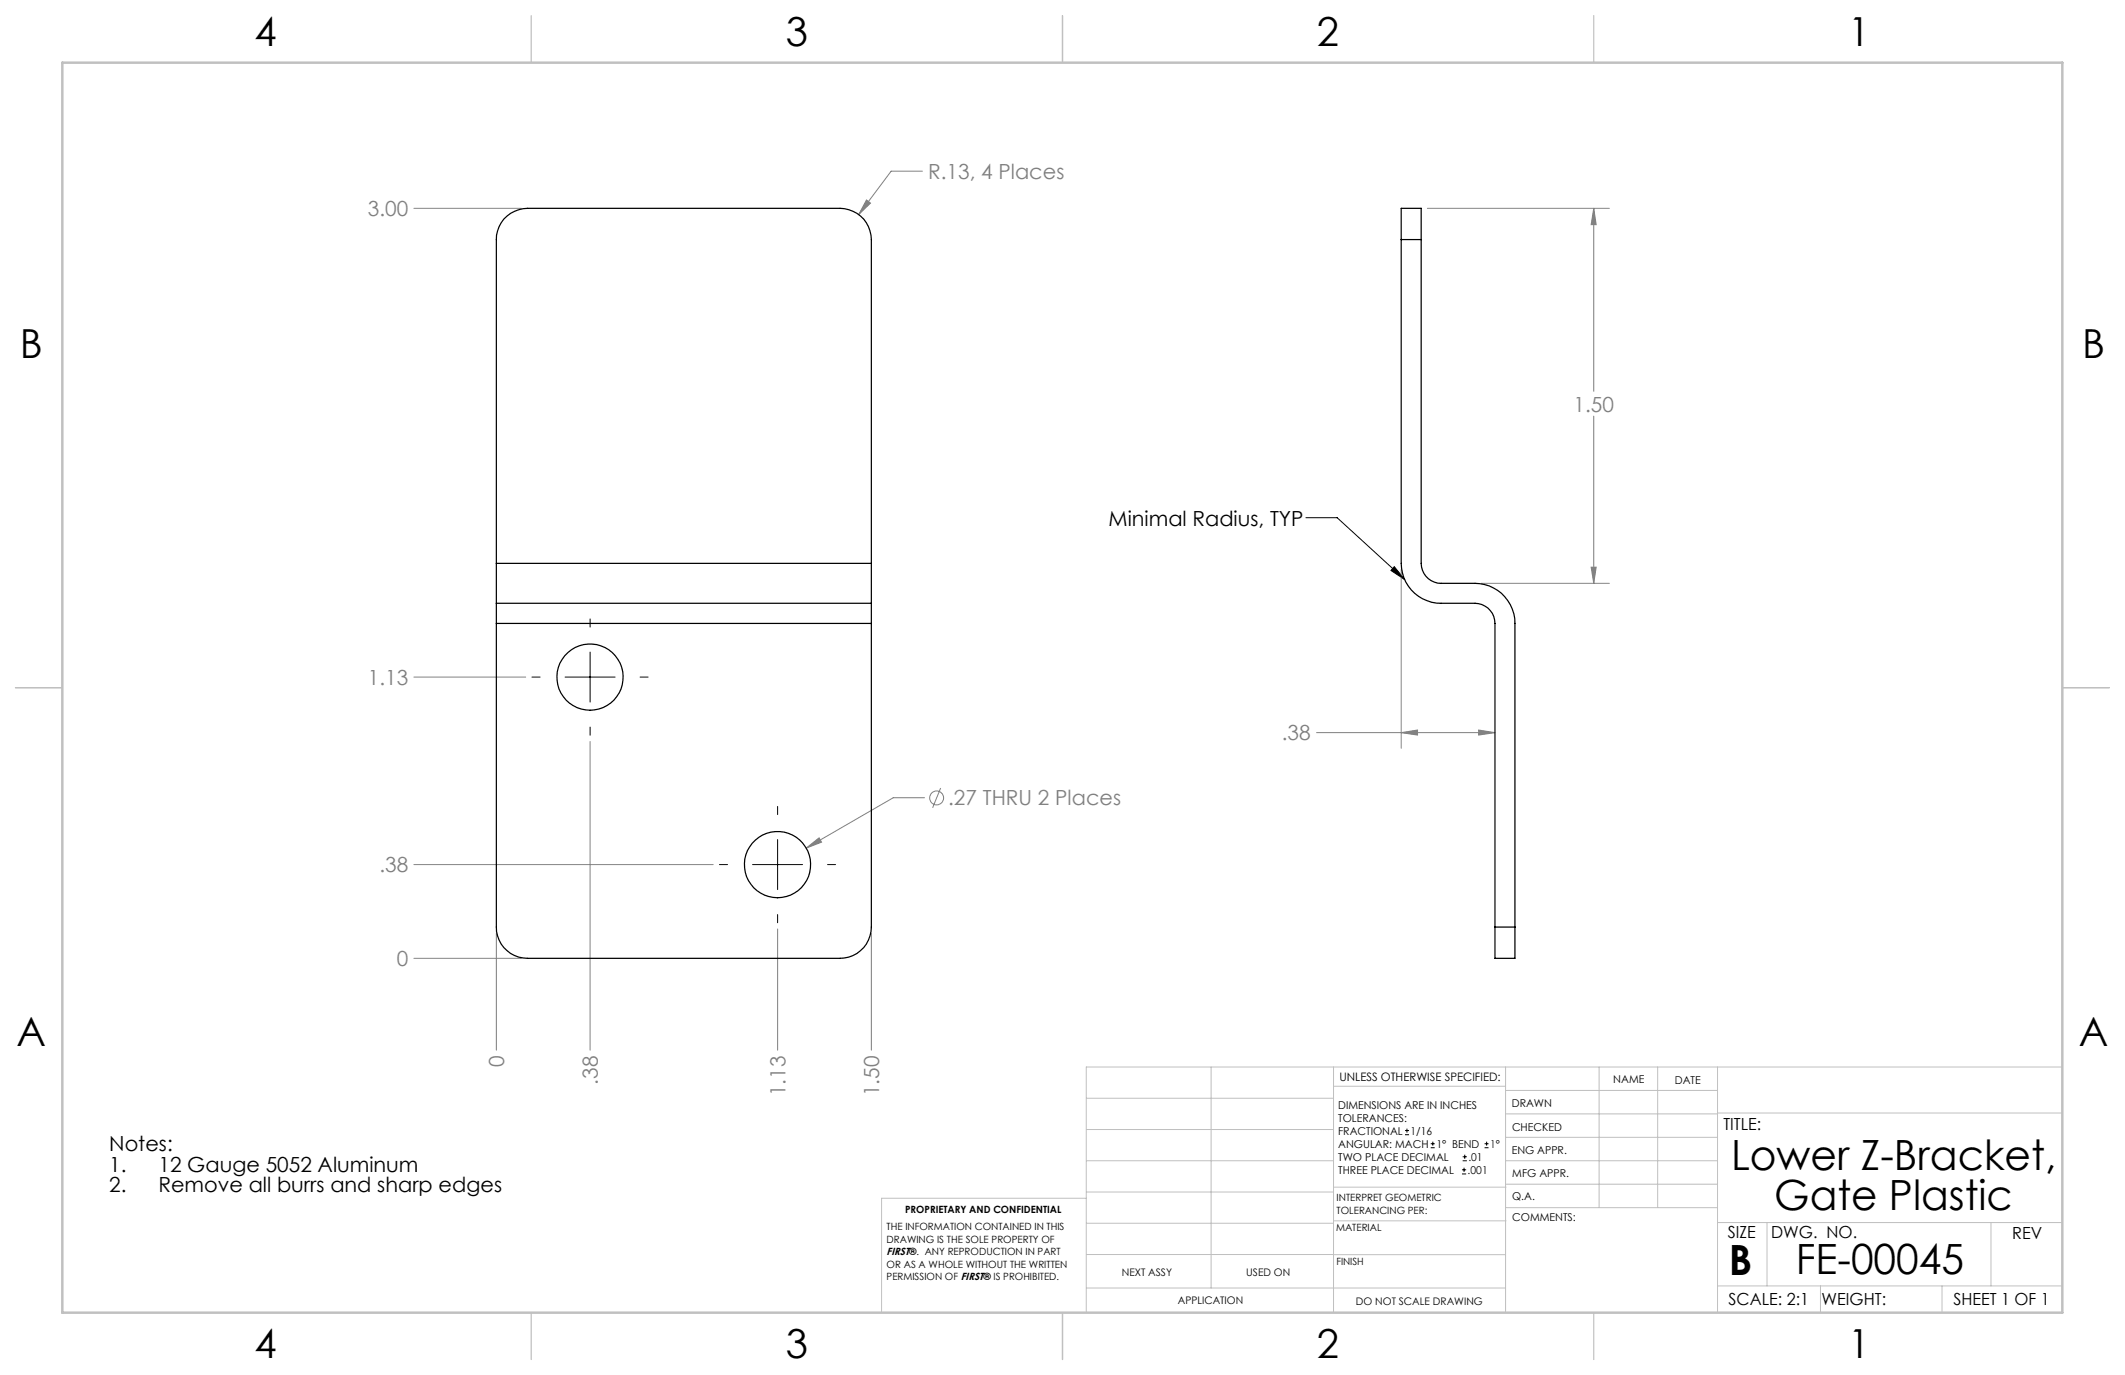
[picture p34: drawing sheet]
<svg xmlns="http://www.w3.org/2000/svg" width="432mm" height="279mm" viewBox="0 0 432 279" stroke-linecap="round" stroke-linejoin="round" font-family="sans-serif">
<defs><g id="words">
<g font-size="8.5">
<text x="351.7" y="237.7">Lower Z-Bracket,</text>
<text x="360.5" y="245.8">Gate Plastic</text>
<text x="351.3" y="259">B</text>
<text x="364.9" y="258.9">FE-00045</text>
</g>
<g font-size="8.1">
<text x="51.7" y="9.3">4</text>
<text x="159.7" y="9.3">3</text>
<text x="267.6" y="9.3">2</text>
<text x="375.6" y="9.3">1</text>
<text x="4" y="72.8">B</text>
<text x="423.1" y="72.8">B</text>
<text x="3.3" y="212.5">A</text>
<text x="422.4" y="212.5">A</text>
<text x="51.7" y="276">4</text>
<text x="159.7" y="276">3</text>
<text x="267.6" y="276">2</text>
<text x="375.6" y="276">1</text>
</g>
<g font-size="4.2" fill="#7f7f7f">
<text x="188.6" y="36.4">R.13, 4 Places</text>
<text x="74.7" y="43.9">3.00</text>
<text x="319.8" y="83.6">1.50</text>
<text x="74.7" y="139.2">1.13</text>
<text x="260.5" y="150.4">.38</text>
<text x="192.7" y="163.7">.27 THRU 2 Places</text>
<text x="77.1" y="177.3">.38</text>
<text x="80.6" y="196.3">0</text>
<text x="102.5" y="216.9" transform="rotate(-90 102.5 216.9)">0</text>
<text x="121.5" y="220.4" transform="rotate(-90 121.5 220.4)">.38</text>
<text x="159.6" y="222.8" transform="rotate(-90 159.6 222.8)">1.13</text>
<text x="178.7" y="222.8" transform="rotate(-90 178.7 222.8)">1.50</text>
</g>
<g font-size="4.2">
<text x="225.3" y="106.8">Minimal Radius, TYP</text>
<text x="22.2" y="233.9">Notes:</text>
<text x="22.2" y="238.1">1.</text>
<text x="32.2" y="238.1">12 Gauge 5052 Aluminum</text>
<text x="22.2" y="242.3">2.</text>
<text x="32.2" y="242.3">Remove all burrs and sharp edges</text>
</g>
<g font-size="3.4">
<text x="350.2" y="229.5">TITLE:</text>
<text x="351.1" y="251.6">SIZE</text>
<text x="359.9" y="251.6">DWG. NO.</text>
<text x="408.9" y="251.7">REV</text>
<text x="351.2" y="265.2">SCALE: 2:1</text>
<text x="370.1" y="265.3">WEIGHT:</text>
<text x="396.9" y="265.2">SHEET 1 OF 1</text>
</g>
<text font-size="2.4" x="272.2" y="219.7">UNLESS OTHERWISE SPECIFIED:</text>
<g font-size="2.2">
<text x="327.8" y="220.1">NAME</text>
<text x="340.3" y="220.2">DATE</text>
<text x="271.9" y="225.3">DIMENSIONS ARE IN INCHES</text>
<text x="271.9" y="227.9">TOLERANCES:</text>
<text x="307.2" y="224.9">DRAWN</text>
<text x="271.9" y="230.6">FRACTIONAL</text>
<text x="271.9" y="233.2">ANGULAR: MACH</text>
<text x="286.6" y="230.6">1/16</text>
<text x="291.9" y="233.2">1° BEND</text>
<text x="302.8" y="233.2">1°</text>
<text x="307.3" y="229.8">CHECKED</text>
<text x="271.9" y="238.5">THREE PLACE DECIMAL</text>
<text x="271.9" y="235.9">TWO PLACE DECIMAL</text>
<text x="298.2" y="238.5">.001</text>
<text x="298.4" y="235.9">.01</text>
<text x="307.2" y="234.5">ENG APPR.</text>
<text x="307.3" y="239.2">MFG APPR.</text>
<text x="307.3" y="243.9">Q.A.</text>
<text x="307.3" y="248.1">COMMENTS:</text>
</g>
<g font-size="2.1">
<text x="180.2" y="255.1">FIRST®. ANY REPRODUCTION IN PART</text>
<text x="227.9" y="259.2">NEXT ASSY</text>
<text x="253.3" y="259.2">USED ON</text>
<text x="239.3" y="265">APPLICATION</text>
<text x="275.5" y="265.1">DO NOT SCALE DRAWING</text>
</g>
<g font-size="2">
<text x="271.6" y="244.1">INTERPRET GEOMETRIC</text>
<text x="180.2" y="250">THE INFORMATION CONTAINED IN THIS</text>
<text x="183.9" y="246.4">PROPRIETARY AND CONFIDENTIAL</text>
<text x="271.5" y="250.2">MATERIAL</text>
<text x="271.6" y="246.6">TOLERANCING PER:</text>
<text x="180.2" y="252.5">DRAWING IS THE SOLE PROPERTY OF</text>
<text x="180.2" y="257.6">OR AS A WHOLE WITHOUT THE WRITTEN</text>
<text x="271.5" y="257">FINISH</text>
<text x="180.2" y="260.1">PERMISSION OF FIRST® IS PROHIBITED.</text>
</g>
</g></defs>
<g fill="none" stroke="#c0c0c0" stroke-width=".2">
<path d="M246.1 216.8v44.9M271 216.8v49.9M305.9 216.8v49.9M324.9 216.8v28.6M336.8 216.8v28.6M349 216.8v49.9M419.1 216.8h-198.4v49.9M220.7 235.9h50.3M220.7 229.5h50.3M220.7 223.2h50.3M271 220.7h34.9M305.9 231.1h43.1"/>
<path d="M305.9 226.3h43.1M305.9 221.6h43.1M305.9 235.9h43.1M349 226.2h70.1M220.7 248.6h50.3M220.7 242.2h50.3M220.7 254.9h50.3M220.7 243.5h-41.6v23.2M271 255h34.9M271 248.1h35M271 241.2h35M305.9 240.6h43.1"/>
<path d="M306 245.4h43M349 248.4h70.1M359.1 248.4v12.9M404.6 248.4v12.9M220.7 261.7h85.2M349 261.3h70.1M369.9 261.3v5.4M394.6 261.3v5.4"/>
</g>
<path d="M108 3.2v9.5M215.9 3.2v9.5M323.9 3.2v9.5M3.1 139.7h9.6M419.1 139.7h9.5M108 266.7v9.6M215.9 266.7v9.6M323.9 266.7v9.6" fill="none" stroke="#c0c0c0" stroke-width=".25"/>
<path d="M12.7 12.7h406.4v254h-406.4z" fill="none" stroke="#c0c0c0" stroke-width=".5"/>
<g fill="none" stroke="#7f7f7f" stroke-width=".2">
<path d="M187.4 34.8h-6.3l-6.6 8.8M84.1 42.3h21.8M176.1 40.6l.8 .7-2.4 2.3zM290.1 42.3h36.9M323.9 42.3l.4 3.3h-1zM323.9 42.3v37.2M323.9 84.6v33.9M284.7 115.7v36.3M301 118.5h26M323.3 115.3h1l-.4 3.2zM84.1 137.6h22.7M119.9 150.7v62.7"/>
<path d="M267.5 148.9h36.3M284.7 148.9l3.3-.6v1.1zM300.5 148.3l3.3 .6-3.3 .5zM84.1 175.7h60.8M163.8 172.3l2.6-2 .5 .8zM187.9 162.1h-6.4l-17.7 10.2M191.1 160.1l-1.6 4M84.1 194.7h21.8M100.9 189.7v23.7M158 188.8v24.6M177.1 189.7v23.7"/>
<circle cx="190.3" cy="162.1" r="1.41"/>
</g>
<g fill="none" stroke="#000" stroke-width=".2">
<path d="M265.4 105.2h6.3l13.7 12.6M283.3 115.1l2.1 2.7-2.8-1.9zM108.1 137.6h1.6M114.8 137.6h10.2M119.9 125.8v1.6M119.9 132.5v10.2M130.1 137.6h1.6M119.9 147.7v1.7M146.2 175.7h1.6M152.9 175.7h10.2M158 163.9v1.6M158 170.6v10.2"/>
<path d="M168.2 175.7h1.6M158 185.8v1.7"/>
</g>
<path d="M283.3 115.1l2.1 2.7-2.8-1.9z" fill="#000"/>
<path d="M284.7 148.9l3.3-.6v1.1zM300.5 148.3l3.3 .6-3.3 .5zM323.9 42.3l.4 3.3h-1zM323.3 115.3h1l-.4 3.2zM163.8 172.3l3.1-1.2-.5-.8zM176.1 40.6l-1.6 3 2.4-2.3z" fill="#7f7f7f"/>
<g fill="none" stroke="#000" stroke-width=".25">
<path d="M284.7 42.3h4.1v72.2a4.1 4.1 0 0 0 4 4h6.9a8.1 8.1 0 0 1 8.1 8.2v68h-4v-68a4.1 4.1 0 0 0-4.1-4.1h-6.9a8.1 8.1 0 0 1-8.1-8.1zM284.7 48.7h4.1M100.9 114.5h76.2M100.9 122.6v-73.9a6.3 6.3 0 0 1 6.3-6.4h63.5a6.4 6.4 0 0 1 6.4 6.4v73.9M100.9 122.6v4.1M100.9 126.7v61.7a6.3 6.3 0 0 0 6.3 6.3h63.5a6.4 6.4 0 0 0 6.4-6.3v-61.7M100.9 122.6h76.2M100.9 126.7h76.2M177.1 122.6v4.1M303.8 188.4h4"/>
<circle cx="119.9" cy="137.6" r="6.7"/>
<circle cx="158" cy="175.7" r="6.7"/>
</g>
<g fill="none" stroke="#000" stroke-width=".2">
<path d="M285.5 230.6h.8M285.5 229.7h.8M285.9 229.3v.9M290.7 233.2h.8M290.7 232.4h.8M291.1 232v.8M297.1 238.5h.8M297.1 237.7h.8M297.2 235.9h.9M297.2 235.1h.9M297.5 237.3v.8M297.6 234.6v.9"/>
<path d="M301.7 233.2h.8M301.7 232.4h.8M302.1 232v.8"/>
</g>
<use href="#words"/>
</svg>
